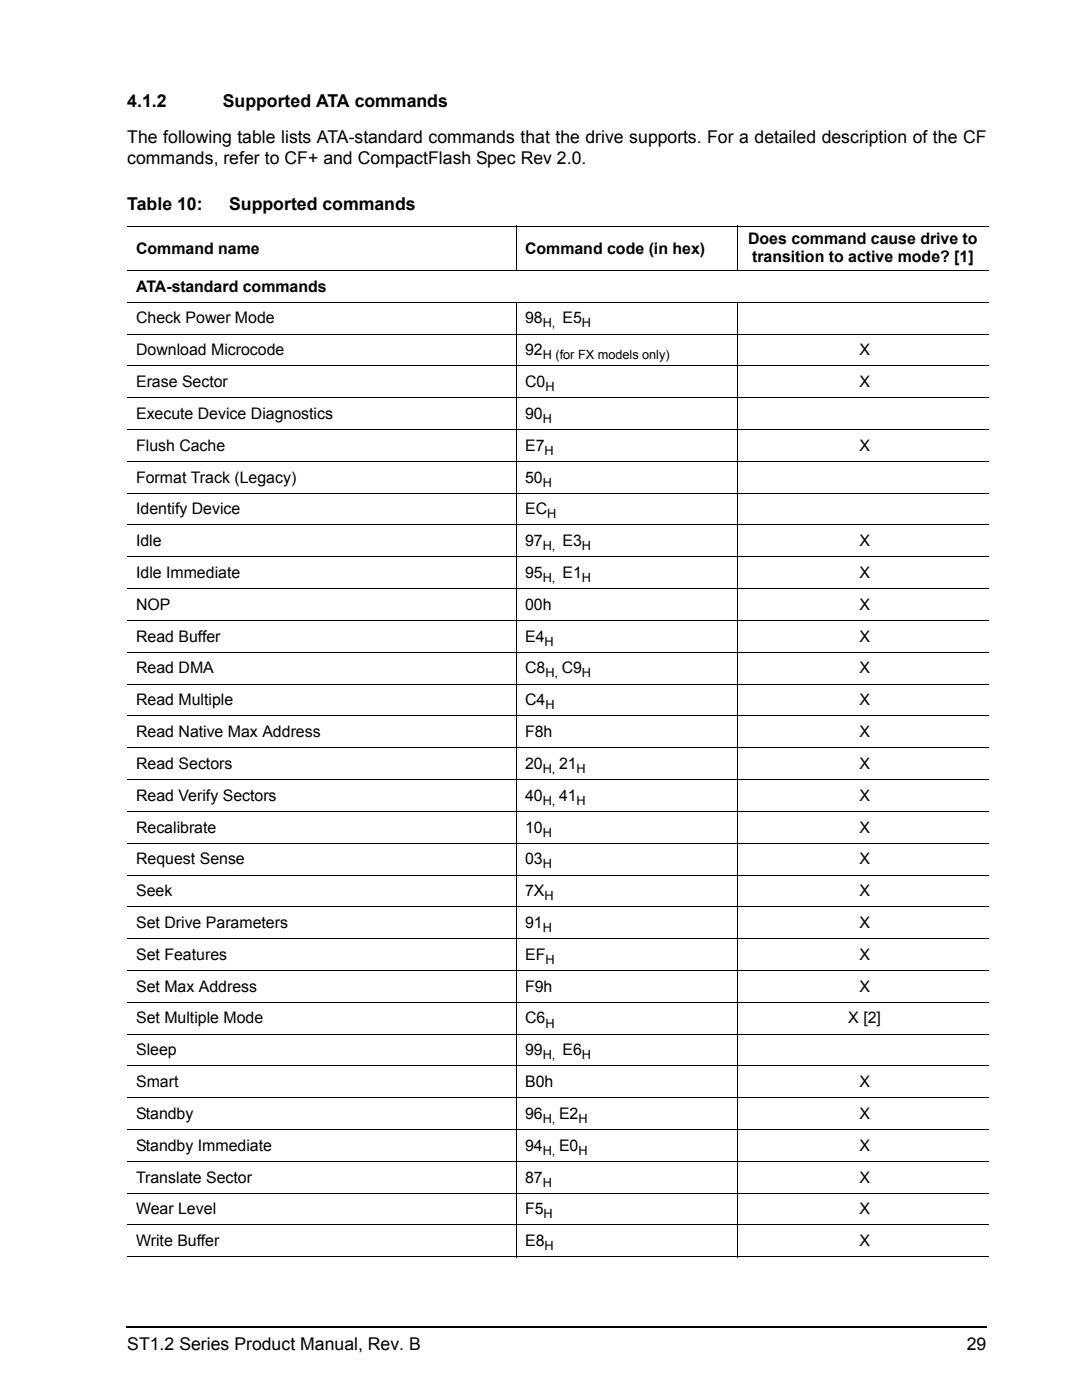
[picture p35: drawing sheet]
<svg xmlns="http://www.w3.org/2000/svg" width="216mm" height="279mm" viewBox="0 0 216 279" stroke-linecap="round" stroke-linejoin="round" font-family="sans-serif">
<defs><g id="words">
<g font-size="3.5">
<text x="25.4" y="21.4">4.1.2</text>
<text x="44.4" y="21.4">Supported ATA commands</text>
<text x="25.4" y="28.4">The following table lists ATA-standard commands that the drive supports. For a detailed description of the CF</text>
<text x="25.4" y="32.7">commands, refer to CF+ and CompactFlash Spec Rev 2.0.</text>
<text x="25.4" y="41.9">Table 10:</text>
<text x="45.7" y="41.9">Supported commands</text>
<text x="25.4" y="269.4">ST1.2 Series Product Manual, Rev. B</text>
<text x="192.9" y="269.4">29</text>
</g>
<g font-size="3.2">
<text x="27.2" y="50.6">Command name</text>
<text x="104.8" y="50.6">Command code (in hex)</text>
<text x="149.3" y="48.7">Does command cause drive to</text>
<text x="150.1" y="52.2">transition to active mode? [1]</text>
<text x="27.2" y="58.2">ATA-standard commands</text>
<text x="27.2" y="64.6">Check Power Mode</text>
<text x="104.8" y="64.6">98</text>
<text x="112.2" y="64.6">E5</text>
<text x="27.2" y="70.9">Download Microcode</text>
<text x="104.8" y="70.9">92</text>
<text x="171.5" y="70.9">X</text>
<text x="27.2" y="77.3">Erase Sector</text>
<text x="104.8" y="77.3">C0</text>
<text x="171.5" y="77.3">X</text>
<text x="27.2" y="83.6">Execute Device Diagnostics</text>
<text x="104.8" y="83.6">90</text>
<text x="27.2" y="90">Flush Cache</text>
<text x="104.8" y="90">E7</text>
<text x="171.5" y="90">X</text>
<text x="27.2" y="96.3">Format Track (Legacy)</text>
<text x="104.8" y="96.3">50</text>
<text x="27.2" y="102.7">Identify Device</text>
<text x="104.8" y="102.7">EC</text>
<text x="27.2" y="109">Idle</text>
<text x="104.8" y="109">97</text>
<text x="112.2" y="109">E3</text>
<text x="171.5" y="109">X</text>
<text x="27.2" y="115.4">Idle Immediate</text>
<text x="104.8" y="115.4">95</text>
<text x="112.2" y="115.4">E1</text>
<text x="171.5" y="115.4">X</text>
<text x="27.2" y="121.7">NOP</text>
<text x="104.8" y="121.7">00h</text>
<text x="171.5" y="121.7">X</text>
<text x="27.2" y="128.1">Read Buffer</text>
<text x="104.8" y="128.1">E4</text>
<text x="171.5" y="128.1">X</text>
<text x="27.2" y="134.4">Read DMA</text>
<text x="104.8" y="134.4">C8</text>
<text x="112.1" y="134.4">C9</text>
<text x="171.5" y="134.4">X</text>
<text x="27.2" y="140.8">Read Multiple</text>
<text x="104.8" y="140.8">C4</text>
<text x="171.5" y="140.8">X</text>
<text x="27.2" y="147.1">Read Native Max Address</text>
<text x="104.8" y="147.1">F8h</text>
<text x="171.5" y="147.1">X</text>
<text x="27.2" y="153.5">Read Sectors</text>
<text x="104.8" y="153.5">20</text>
<text x="111.5" y="153.5">21</text>
<text x="171.5" y="153.5">X</text>
<text x="27.2" y="159.8">Read Verify Sectors</text>
<text x="104.8" y="159.8">40</text>
<text x="111.5" y="159.8">41</text>
<text x="171.5" y="159.8">X</text>
<text x="27.2" y="166.2">Recalibrate</text>
<text x="104.8" y="166.2">10</text>
<text x="171.5" y="166.2">X</text>
<text x="27.2" y="172.5">Request Sense</text>
<text x="104.8" y="172.5">03</text>
<text x="171.5" y="172.5">X</text>
<text x="27.2" y="178.9">Seek</text>
<text x="104.8" y="178.9">7X</text>
<text x="171.5" y="178.9">X</text>
<text x="27.2" y="185.2">Set Drive Parameters</text>
<text x="104.8" y="185.2">91</text>
<text x="171.5" y="185.2">X</text>
<text x="27.2" y="191.6">Set Features</text>
<text x="104.8" y="191.6">EF</text>
<text x="171.5" y="191.6">X</text>
<text x="27.2" y="197.9">Set Max Address</text>
<text x="104.8" y="197.9">F9h</text>
<text x="171.5" y="197.9">X</text>
<text x="27.2" y="204.3">Set Multiple Mode</text>
<text x="104.8" y="204.3">C6</text>
<text x="169.3" y="204.3">X [2]</text>
<text x="27.2" y="210.6">Sleep</text>
<text x="104.8" y="210.6">99</text>
<text x="112.2" y="210.6">E6</text>
<text x="27.2" y="217">Smart</text>
<text x="104.8" y="217">B0h</text>
<text x="171.5" y="217">X</text>
<text x="27.2" y="223.3">Standby</text>
<text x="104.8" y="223.3">96</text>
<text x="111.5" y="223.3">E2</text>
<text x="171.5" y="223.3">X</text>
<text x="27.2" y="229.7">Standby Immediate</text>
<text x="104.8" y="229.7">94</text>
<text x="111.5" y="229.7">E0</text>
<text x="171.5" y="229.7">X</text>
<text x="27.2" y="236">Translate Sector</text>
<text x="104.8" y="236">87</text>
<text x="171.5" y="236">X</text>
<text x="27.2" y="242.4">Wear Level</text>
<text x="104.8" y="242.4">F5</text>
<text x="171.5" y="242.4">X</text>
<text x="27.2" y="248.7">Write Buffer</text>
<text x="104.8" y="248.7">E8</text>
<text x="171.5" y="248.7">X</text>
</g>
<g font-size="2.5">
<text x="108.3" y="65.3">H,</text>
<text x="116.1" y="65.3">H</text>
<text x="108.3" y="71.7">H (for FX models only)</text>
<text x="108.8" y="78">H</text>
<text x="108.3" y="84.4">H</text>
<text x="108.6" y="90.7">H</text>
<text x="108.3" y="97.1">H</text>
<text x="109.2" y="103.4">H</text>
<text x="108.3" y="109.8">H,</text>
<text x="116.1" y="109.8">H</text>
<text x="108.3" y="116.1">H,</text>
<text x="116.1" y="116.1">H</text>
<text x="108.6" y="128.8">H</text>
<text x="108.8" y="135.2">H,</text>
<text x="116.1" y="135.2">H</text>
<text x="108.8" y="141.6">H</text>
<text x="108.3" y="154.3">H,</text>
<text x="115.1" y="154.3">H</text>
<text x="108.3" y="160.6">H,</text>
<text x="115.1" y="160.6">H</text>
<text x="108.3" y="167">H</text>
<text x="108.3" y="173.3">H</text>
<text x="108.6" y="179.7">H</text>
<text x="108.3" y="186">H</text>
<text x="108.8" y="192.4">H</text>
<text x="108.8" y="205.1">H</text>
<text x="108.3" y="211.4">H,</text>
<text x="116.1" y="211.4">H</text>
<text x="108.3" y="224.1">H,</text>
<text x="115.4" y="224.1">H</text>
<text x="108.3" y="230.5">H,</text>
<text x="115.4" y="230.5">H</text>
<text x="108.3" y="236.8">H</text>
<text x="108.5" y="243.2">H</text>
<text x="108.6" y="249.5">H</text>
</g>
</g></defs>
<path d="M25.2 264.6h.2v.3h-.2z" fill="#000"/>
<path d="M25.4 264.7h171.4" fill="none" stroke="#000" stroke-width=".36"/>
<g fill="none" stroke="#000" stroke-width=".2">
<path d="M25.4 45.1h171.9M25.4 54h171.9M103 45.1v9M147.1 45.1v9M25.4 60.3h171.9M25.4 66.7h171.9M25.4 73h171.9M25.4 79.4h171.9M103 60.2v190.7M147.1 60.2v190.7M25.4 85.7h171.9M25.4 92.1h171.9"/>
<path d="M25.4 98.4h171.9M25.4 104.8h171.9M25.4 111.1h171.9M25.4 117.5h171.9M25.4 123.8h171.9M25.4 130.2h171.9M25.4 136.5h171.9M25.4 142.9h171.9M25.4 149.2h171.9M25.4 155.6h171.9M25.4 161.9h171.9M25.4 168.3h171.9"/>
<path d="M25.4 174.6h171.9M25.4 181h171.9M25.4 187.3h171.9M25.4 193.7h171.9M25.4 200h171.9M25.4 206.4h171.9M25.4 212.7h171.9M25.4 219.1h171.9M25.4 225.4h171.9M25.4 231.8h171.9M25.4 238.1h171.9M25.4 244.5h171.9"/>
<path d="M25.4 250.8h171.9"/>
</g>
<use href="#words"/>
</svg>
